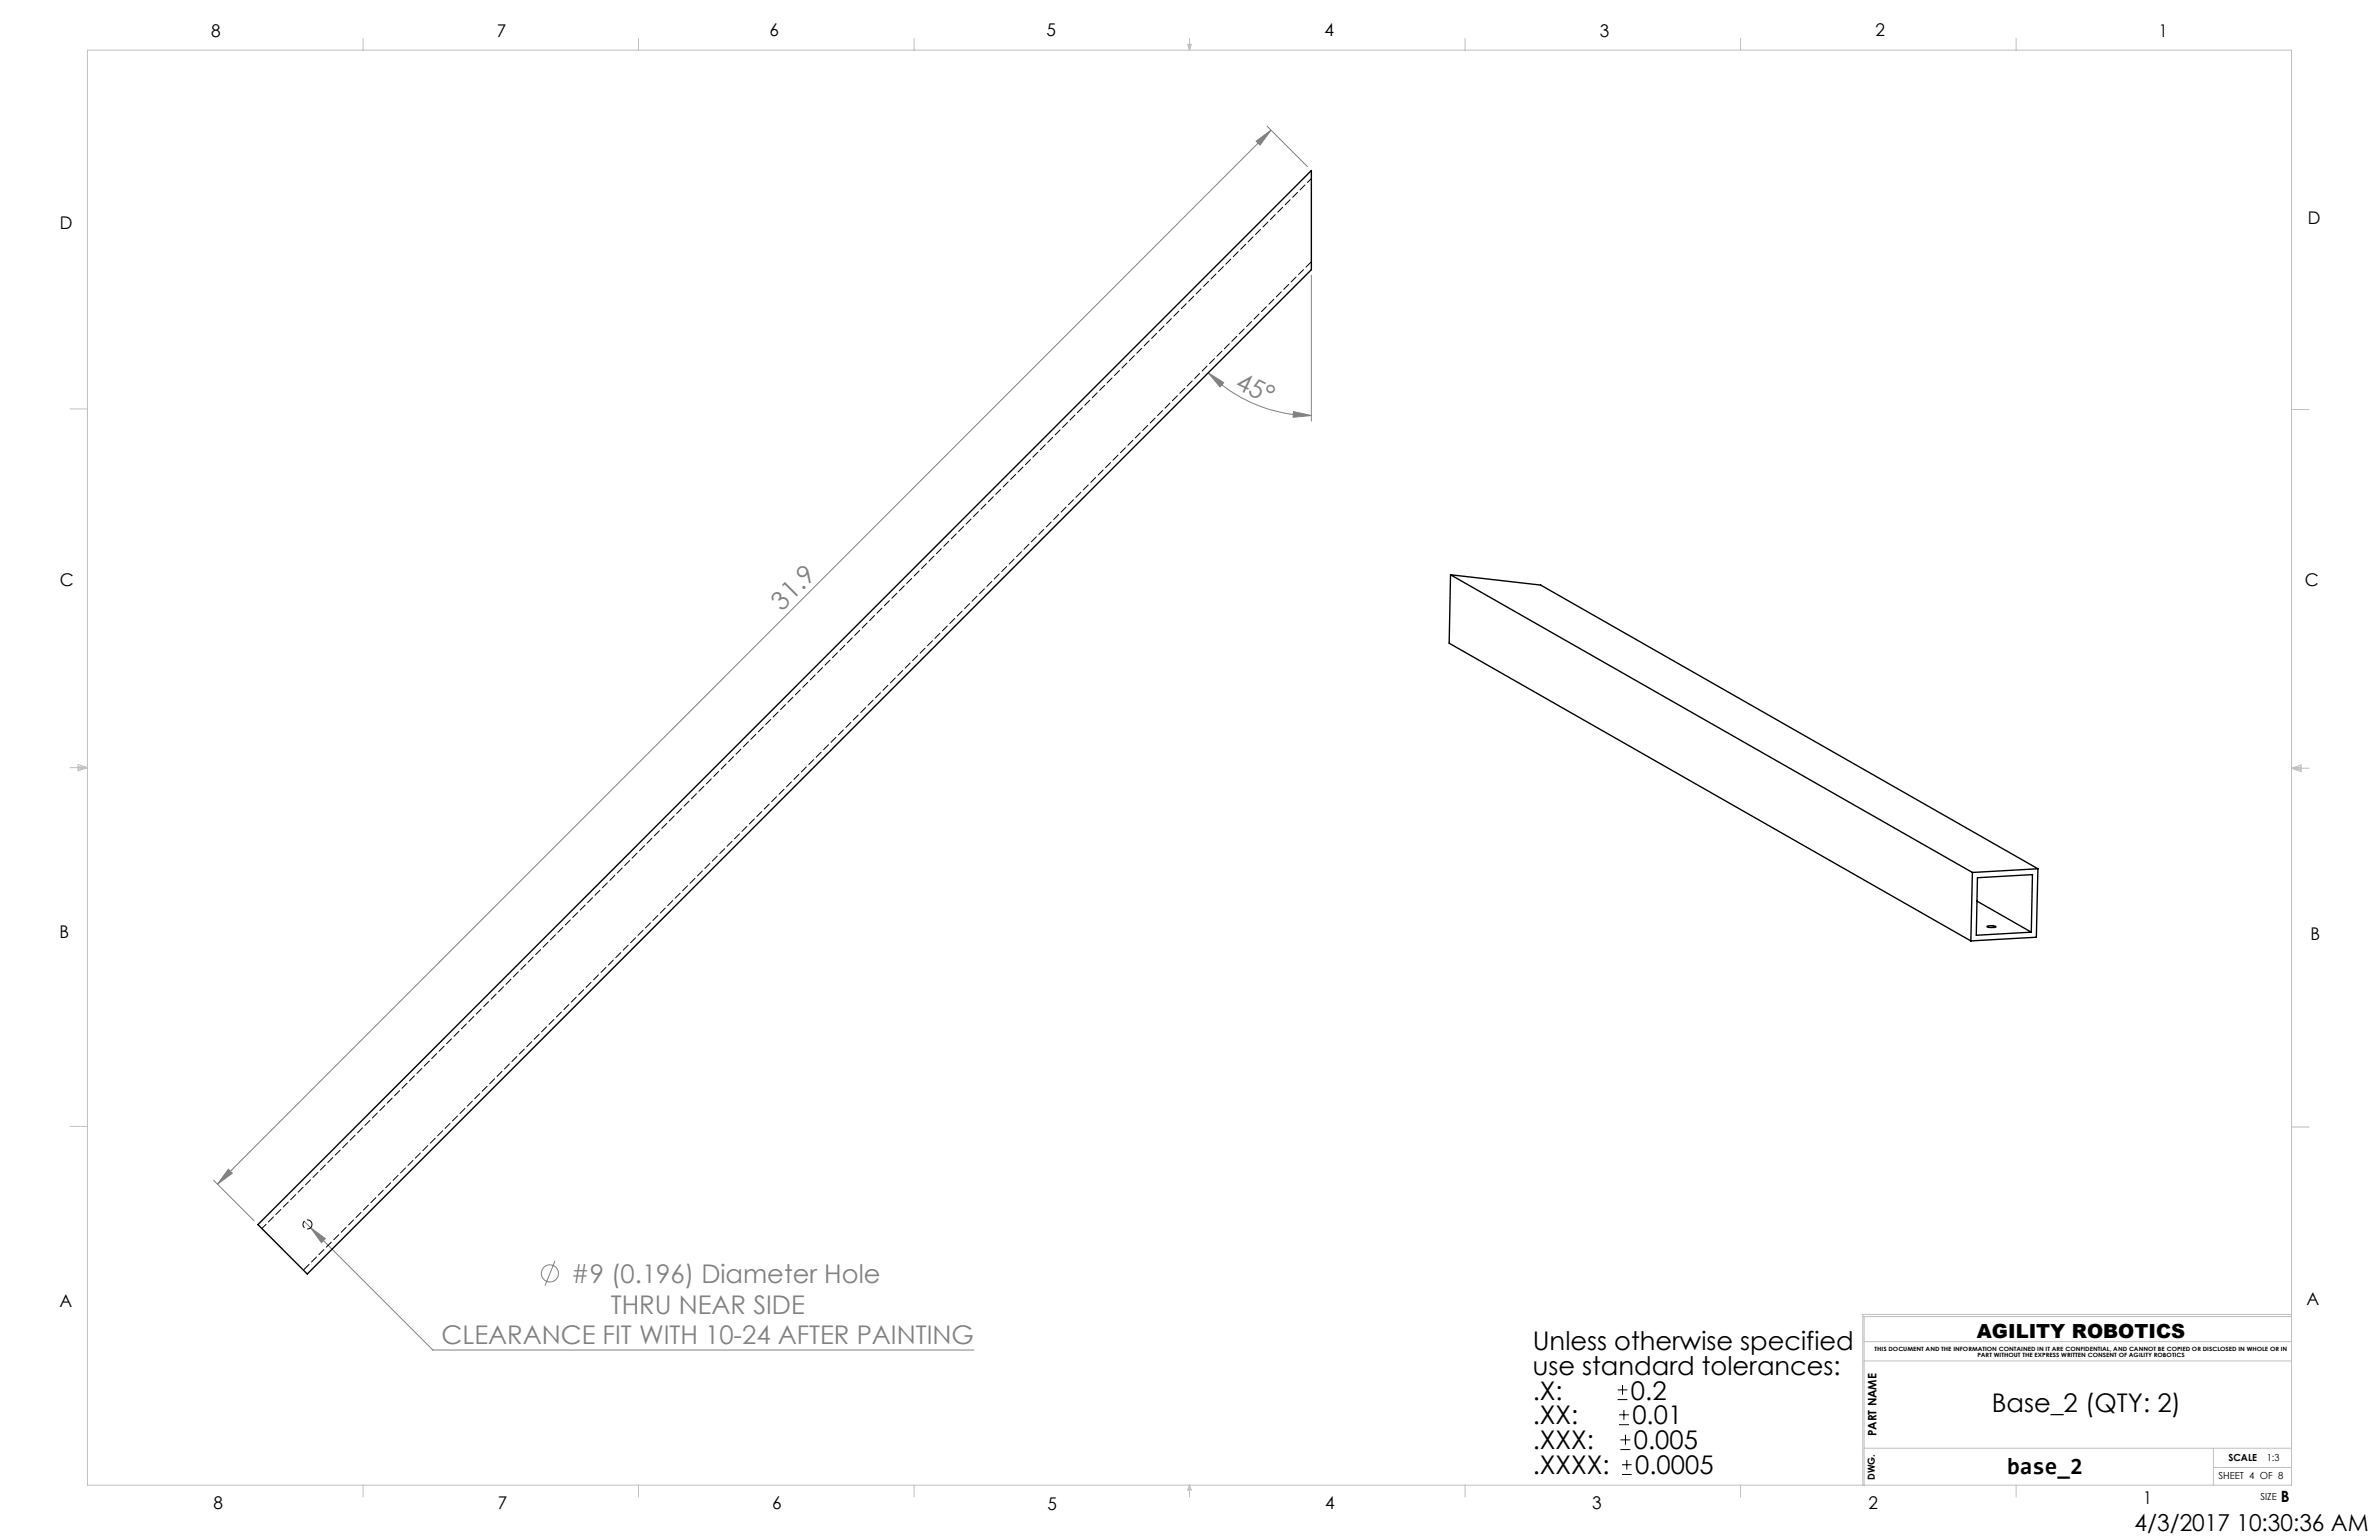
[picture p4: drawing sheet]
<svg xmlns="http://www.w3.org/2000/svg" width="432mm" height="279mm" viewBox="0 0 432 279" stroke-linecap="round" stroke-linejoin="round" font-family="sans-serif">
<defs><g id="words">
<g font-size="4.7" fill="#808080">
<text x="224" y="70.4" transform="rotate(25 224 70.4)">45°</text>
<text x="141.9" y="111" transform="rotate(-45 141.9 111)">31.9</text>
<text x="103.7" y="232.7">#9 (0.196) Diameter Hole</text>
<text x="110.8" y="238.3">THRU NEAR SIDE</text>
<text x="80.2" y="243.9">CLEARANCE FIT WITH 10-24 AFTER PAINTING</text>
</g>
<g font-size="4.7">
<text x="278.2" y="244.9">Unless otherwise specified</text>
<text x="278.2" y="249.4">use standard tolerances:</text>
<text x="278.2" y="253.9">.X:</text>
<text x="296" y="253.9">0.2</text>
<text x="361.5" y="256.2">Base_2 (QTY: 2)</text>
<text x="278.2" y="263">.XXX:</text>
<text x="278.2" y="258.4">.XX:</text>
<text x="296.3" y="258.4">0.01</text>
<text x="296.5" y="263">0.005</text>
<text x="278.2" y="267.5">.XXXX:</text>
<text x="296.8" y="267.5">0.0005</text>
</g>
<g font-size="4.2">
<text x="364.3" y="267.5">base_2</text>
<text x="387.5" y="277.7">4/3/2017 10:30:36 AM</text>
</g>
<text font-size="3.5" x="358.8" y="242.7">AGILITY ROBOTICS</text>
<g font-size="3.2">
<text x="38.3" y="6.7">8</text>
<text x="90.2" y="6.7">7</text>
<text x="139.7" y="6.5">6</text>
<text x="190" y="6.5">5</text>
<text x="240.4" y="6.6">4</text>
<text x="290.4" y="6.7">3</text>
<text x="340.4" y="6.5">2</text>
<text x="391.9" y="6.7">1</text>
<text x="10.9" y="41.6">D</text>
<text x="418.9" y="40.7">D</text>
<text x="10.9" y="106.3">C</text>
<text x="418.4" y="106.4">C</text>
<text x="10.8" y="170.2">B</text>
<text x="419.4" y="170.6">B</text>
<text x="10.8" y="237.2">A</text>
<text x="418.6" y="236.8">A</text>
<text x="38.8" y="273.8">8</text>
<text x="90.4" y="273.8">7</text>
<text x="140.2" y="273.8">6</text>
<text x="190.1" y="273.9">5</text>
<text x="240.5" y="273.8">4</text>
<text x="289" y="273.9">3</text>
<text x="339.1" y="273.8">2</text>
<text x="389" y="272.9">1</text>
</g>
<text font-size="2.8" x="414" y="272.5">B</text>
<text font-size="2.1" x="340.6" y="260.5" transform="rotate(-90 340.6 260.5)">PART NAME</text>
<g font-size="1.8">
<text x="340.3" y="268.5" transform="rotate(-90 340.3 268.5)">DWG.</text>
<text x="402.7" y="268.4">SHEET 4 OF 8</text>
<text x="404.5" y="265">SCALE</text>
<text x="411.4" y="265.1">1:3</text>
<text x="410.3" y="272.1">SIZE</text>
</g>
<g font-size="1.1">
<text x="340.3" y="245.1">THIS DOCUMENT AND THE INFORMATION CONTAINED IN IT ARE CONFIDENTIAL, AND CANNOT BE COPIED OR DISCLOSED IN WHOLE OR IN</text>
<text x="358.9" y="246.1">PART WITHOUT THE EXPRESS WRITTEN CONSENT OF AGILITY ROBOTICS</text>
</g>
</g></defs>
<g fill="none" stroke="#808080" stroke-width=".18">
<path d="M228 25.6l2.7-2-2 2.7zM230 22.9l7.3 7.3M230.7 23.6l-191.2 191.2M238 49.9v26.5M219.3 67.6l2.8 1.8-.7 .8zM219.3 67.6a26.5 26.5 0 0 0 18.7 7.8M234.8 74.7l3.2 .7-3.3 .3zM38.8 214.1l7.3 7.4M41.5 212.1l.7 .8-2.7 1.9zM55.2 221.6l23.4 23.3h98.2M56.4 222.7l2.7 2-.8 .8zM100.7 228.8l-1.8 4.5"/>
<circle cx="99.8" cy="231.1" r="1.56"/>
</g>
<path d="M293.6 253.9h1.8M293.6 252.2h1.8M293.9 258.5h1.8M293.9 256.7h1.8M294.5 251.3v1.7M294.7 255.8v1.8M294.1 263h1.8M294.1 261.2h1.8M294.4 267.5h1.8M294.4 265.7h1.8M295 260.3v1.8M295.3 264.9v1.7" fill="none" stroke="#000" stroke-width=".18"/>
<g fill="none" stroke="#c0c0c0" stroke-width=".18">
<path d="M15.9 9.1h400v260.4h-400zM65.9 6.9v2.2M115.9 6.9v2.2M165.9 6.9v2.2M215.6 8h.6l-.3 1.1zM215.7 8l.2 1.1M215.9 6.9v2.2M216 8l-.1 1.1M265.9 6.9v2.2M315.9 6.9v2.2M365.9 6.9v2.2M12.7 74.2h3.2"/>
<path d="M415.9 74.3h3.2M12.7 139.3h3.2M14.2 139.1l1.7 .2M14.2 138.7l1.7 .6-1.7 .5zM15.9 139.3l-1.7 .3M415.9 139.4h3.2M415.9 139.4l1.8-.6v1.2zM415.9 139.4l1.8 .3M417.7 139.2l-1.8 .2M12.7 204.4h3.2M415.9 204.5h3.2M338.1 238.9h77.8"/>
<path d="M338.3 238.9v30.6M415.9 238.5h-77.8v31M338.3 243.4h77.6M338.3 246.9h77.6M65.9 269.5v2.1M115.9 269.5v2.1M165.9 269.5v2.1M215.9 269.5v2.1M215.9 269.5l.3 .8h-.6zM265.9 269.5v2.1M315.9 269.5v2.1M338.3 262.7h77.6"/>
<path d="M365.9 269.5v2.1M401.7 266.2h14.2M401.7 262.7v6.8"/>
</g>
<g fill="#808080">
<path d="M56.4 222.7l2.7 2-.8 .8z"/>
<path d="M41.5 212.1l.7 .8-2.7 1.9zM228 25.6l2.7-2-2 2.7z"/>
<path d="M219.3 67.6l2.8 1.8-.7 .8zM234.8 74.7l3.2 .7-3.3 .3z"/>
</g>
<path d="M238 30.9v18l-182.2 182.2-9-8.9zM263.3 104.3l94.7 54M263.3 104.3l16.3 1.9 90.3 51.4M263.3 104.3l-.3 12.4 94.7 54M358 158.3l-.3 12.4M358.9 159.2l10-.5-.2 10.4-10 .6zM369.9 157.6l-11.9 .7M369.9 157.6l-.3 12.4-11.9 .7M358.8 163.5l9.9 5.6M360.6 168.1a2.24 2.24 0 0 1 1.7 0 2.22 2.22 0 0 1-1.7 0z" fill="none" stroke="#000" stroke-width=".25"/>
<path d="M238 32.4l-190.5 190.5" fill="none" stroke="#000" stroke-width=".18" stroke-dasharray="1.3 .6" stroke-dashoffset=".2"/>
<path d="M238 47.5l-182.9 182.9M56.6 222.2a.83 .83 0 0 0-1.1-.8 .83 .83 0 0 0-.3 1.3 .83 .83 0 0 0 1.4-.2v-.3" fill="none" stroke="#000" stroke-width=".18" stroke-dasharray="1.3 .6" stroke-dashoffset="-.1"/>
<use href="#words"/>
</svg>
